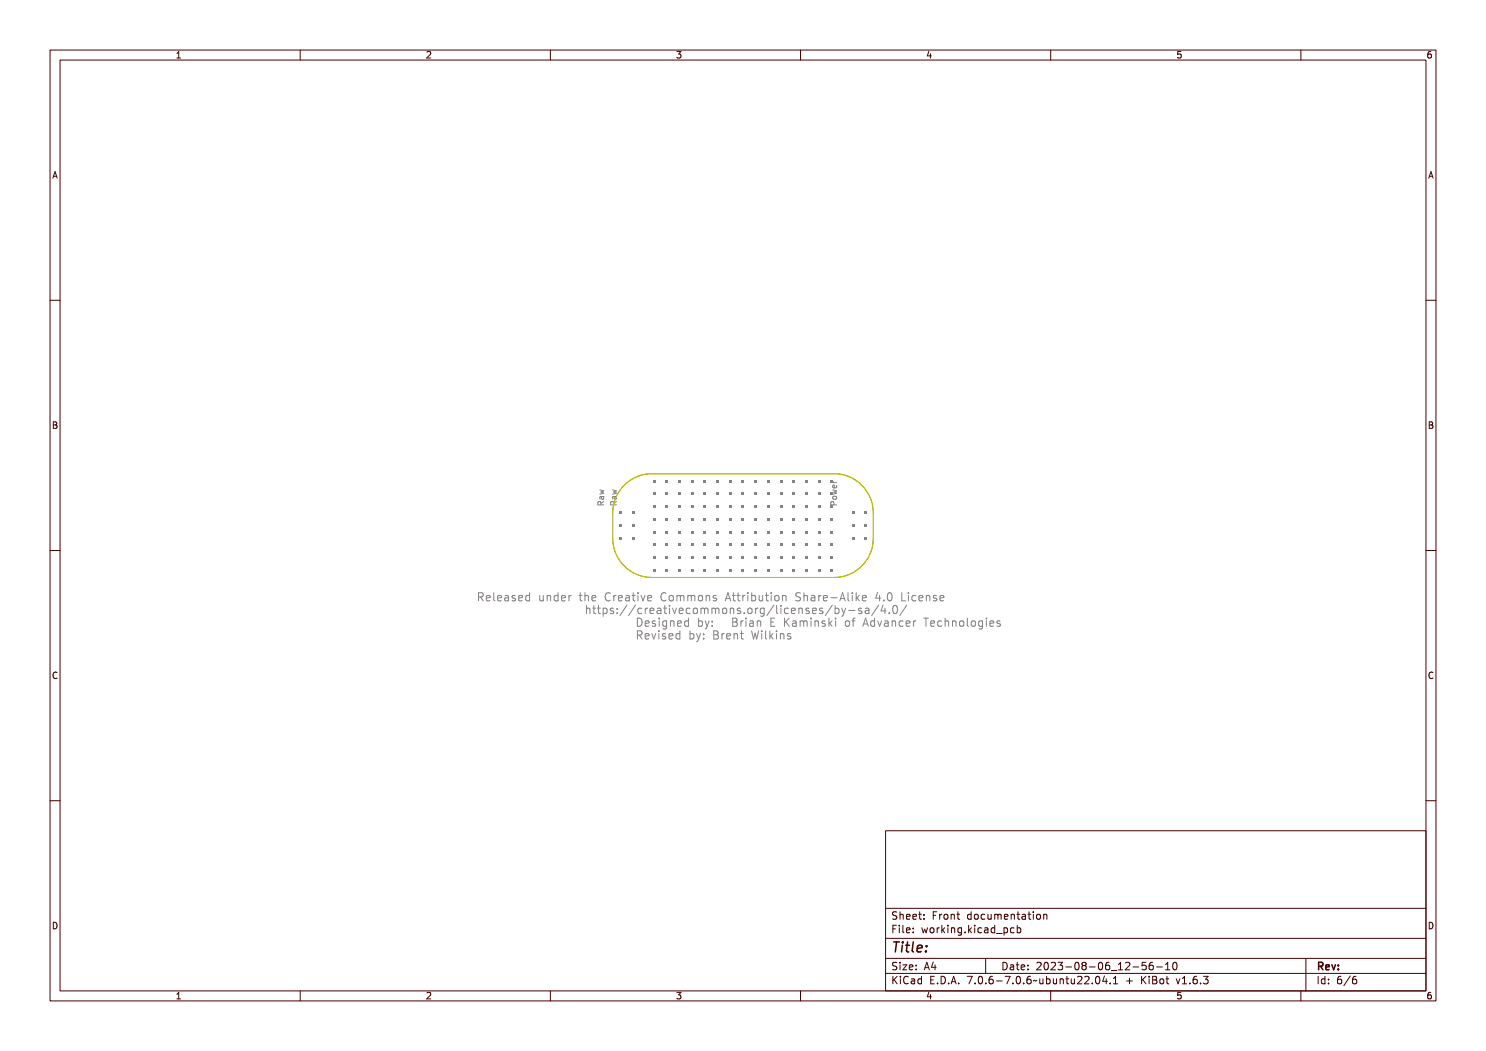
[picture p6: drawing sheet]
<svg xmlns="http://www.w3.org/2000/svg" width="297mm" height="210mm" viewBox="0 0 297 210" stroke-linecap="round" stroke-linejoin="round" font-family="sans-serif">
<defs><g id="words">
<text font-size="2.7" fill="#480000" x="178" y="190.3">Title:</text>
<g font-size="2.2" fill="#848484">
<text x="95.2" y="120.3">Released under the Creative Commons Attribution Share-Alike 4.0 License</text>
<text x="115.5" y="122.8">https://creativecommons.org/licenses/by-sa/4.0/</text>
<text x="126.9" y="125.4">Designed by:</text>
<text x="146" y="125.4">Brian E Kaminski of Advancer Technologies</text>
<text x="126.9" y="127.9">Revised by: Brent Wilkins</text>
</g>
<g font-size="2" fill="#480000">
<text x="178" y="183.7">Sheet: Front documentation</text>
<text x="178" y="186.5">File: working.kicad_pcb</text>
<text x="178" y="193.9">Size: A4</text>
<text x="178" y="196.6">KiCad E.D.A. 7.0.6-7.0.6~ubuntu22.04.1 + KiBot v1.6.3</text>
<text x="200" y="193.9">Date: 2023-08-06_12-56-10</text>
<text x="263" y="196.6">Id: 6/6</text>
<text x="263" y="193.9">Rev:</text>
</g>
<g font-size="1.7" fill="#480000">
<text x="35" y="11.7">1</text>
<text x="85" y="11.7">2</text>
<text x="135" y="11.7">3</text>
<text x="185" y="11.7">4</text>
<text x="235" y="11.7">5</text>
<text x="285" y="11.7">6</text>
<text x="10.5" y="35.7">A</text>
<text x="285.5" y="35.7">A</text>
<text x="10.5" y="85.6">B</text>
<text x="285.5" y="85.6">B</text>
<text x="10.5" y="135.7">C</text>
<text x="285.5" y="135.7">C</text>
<text x="10.5" y="185.6">D</text>
<text x="285.5" y="185.6">D</text>
<text x="35" y="199.7">1</text>
<text x="85" y="199.7">2</text>
<text x="135" y="199.7">3</text>
<text x="185" y="199.7">4</text>
<text x="235" y="199.7">5</text>
<text x="285" y="199.7">6</text>
</g>
</g></defs>
<g fill="none" stroke="#848484" stroke-width=".2">
<path d="M119.9 97.9l.8 .2-.6 .2 .6 .2-.8 .3M120 98.4l.8 .2v.1l-.5 .2 .5 .1v.2l-.8 .2v-.2l.6-.1-.4-.2v-.1l.4-.1-.6-.1zM120.1 99.5h.7l-.1 .1a.3 .3 0 0 1 .1 .4 .3 .3 0 0 1-.3 .2 .3 .3 0 0 1-.2-.4v-.2a.28 .28 0 0 0-.3 .2 .28 .28 0 0 0 .1 .3h-.1l-.1-.2zM120.2 99.2l.2 .6 .3-.2-.1-.4M120.7 99.2l-.8 .1v.4M122.4 97.9l.8 .2-.5 .2 .5 .2-.8 .3M122.5 98.4l.9 .2v.1l-.5 .2 .5 .1v.2l-.9 .2v-.2l.7-.1-.5-.2v-.1l.5-.1-.7-.1zM122.6 99.5h.8l-.2 .1a.3 .3 0 0 1 .2 .4 .3 .3 0 0 1-.4 .2 .3 .3 0 0 1-.2-.4v-.2a.28 .28 0 0 0-.2 .2 .28 .28 0 0 0 .1 .3h-.2v-.2zM122.7 99.2l.2 .6 .3-.2v-.4M123.2 99.2l-.7 .1v.4M166.4 96.1l.3 .3M166.4 97.9l.8 .2-.5 .2 .5 .2-.8 .3"/>
<path d="M166.4 96.4h.8M166.5 98.4l.9 .2v.1l-.5 .2 .5 .1v.2l-.9 .2v-.2l.7-.1-.4-.2v-.1l.4-.1-.7-.1zM166.5 96.6h.2a.28 .28 0 0 0 0 .3 .28 .28 0 0 0 .2 .2h.5v.1h-.9v-.1h.2l-.2-.2zM166.5 99.2h.6l.1 .5h-.7l-.1-.2zM166.6 97.7l.4-.1v.6a.33 .33 0 0 0 .3-.2 .33 .33 0 0 0-.1-.4 .43 .43 0 0 1 .1 .6 .43 .43 0 0 1-.7 .1 .43 .43 0 0 1 0-.6zM166.7 97.8l.2-.1v.5l-.3-.2zM166.7 99.7h.5a.29 .29 0 0 1-.3 .3 .29 .29 0 0 1-.2-.3zM167.2 97v.3l-.2 .2-.5-.1v-.4l.2-.1 .1 .6M95.3 118.7a.8 .8 0 0 1 1 .2v.4l-.3 .2 .5 .8h-.3l-.2-.6-.3-.1h-.2v.7h-.2zM95.5 118.9h.3a.28 .28 0 0 1 .3 .2 .28 .28 0 0 1-.3 .3h-.3zM96.8 119.2a.53 .53 0 0 1 .6-.1 .53 .53 0 0 1 .3 .6h-.9a.46 .46 0 0 0 .3 .4 .46 .46 0 0 0 .5-.1v.2a.66 .66 0 0 1-.9-.1 .66 .66 0 0 1 .1-.9zM96.9 119.3l.4-.1 .2 .4h-.7z"/>
<path d="M98 118.6h.5v1.4l.4 .1v.2l-.5-.1-.1-1.4h-.3zM99.4 119.2a.53 .53 0 0 1 .6-.1 .53 .53 0 0 1 .3 .6h-.9a.46 .46 0 0 0 .3 .4 .46 .46 0 0 0 .5-.1v.2a.66 .66 0 0 1-.8-.1 .66 .66 0 0 1 0-.9zM99.5 119.3l.4-.1 .2 .4h-.7zM100.6 119.1h.2a.49 .49 0 0 1 .7 .5v.7h-.2v-.2a.42 .42 0 0 1-.5 .2 .42 .42 0 0 1-.2-.5 .42 .42 0 0 1 .5-.3h.2a.38 .38 0 0 0-.2-.3 .38 .38 0 0 0-.5 .1zM100.8 119.7h.5a.34 .34 0 0 1-.1 .4 .34 .34 0 0 1-.4-.1zM102.1 119.1h.5h.2l-.1 .2a.27 .27 0 0 0-.4-.1 .27 .27 0 0 0-.1 .3 .41 .41 0 0 1 .6 .3 .41 .41 0 0 1-.5 .5l-.4-.1v-.2a.33 .33 0 0 0 .4 .2 .33 .33 0 0 0 .3-.4 .46 .46 0 0 1-.5-.2 .46 .46 0 0 1 0-.5zM103.3 119.2a.53 .53 0 0 1 .7-.1 .53 .53 0 0 1 .2 .6h-.8a.46 .46 0 0 0 .3 .4 .46 .46 0 0 0 .5-.1v.2a.66 .66 0 0 1-.9-.1 .66 .66 0 0 1 0-.9zM103.5 119.3l.3-.1 .2 .4h-.6zM104.6 119.2l.3-.1 .4 .1v-.6h.2v1.7h-.2v-.2a.5 .5 0 0 1-.7 .1 .5 .5 0 0 1-.1-.7zM104.8 119.3v-.1a.43 .43 0 0 1 .5 .5 .43 .43 0 0 1-.5 .4l-.1-.2zM107.2 119.1h.2v.9l.2 .1 .3-.2v-.8h.2v1.2h-.2v-.2a.38 .38 0 0 1-.5 .2 .38 .38 0 0 1-.2-.5zM108.5 119.1h.2v.2a.39 .39 0 0 1 .5-.2 .39 .39 0 0 1 .2 .4v.8h-.2v-1h-.4l-.1 1h-.2z"/>
<path d="M109.9 119.2l.3-.1 .3 .1v-.6h.2v1.7h-.2v-.2a.5 .5 0 0 1-.7 .1 .5 .5 0 0 1-.1-.7zM110 119.3l.1-.1a.43 .43 0 0 1 .4 .5 .43 .43 0 0 1-.4 .4l-.1-.2zM111.2 119.2a.53 .53 0 0 1 .6-.1 .53 .53 0 0 1 .3 .6h-.9a.46 .46 0 0 0 .3 .4 .46 .46 0 0 0 .6-.1v.2a.66 .66 0 0 1-.9-.1 .66 .66 0 0 1 0-.9zM111.4 119.3l.3-.1 .2 .4h-.6zM112.6 119.1h.2v.2a.33 .33 0 0 1 .3-.3 .33 .33 0 0 1 .4 .3 .39 .39 0 0 0-.5 0 .39 .39 0 0 0-.2 .4v.6h-.2zM115.3 118.7h.2v.4h.5v.1h-.5v.8l.5 .1v.2h-.3a.33 .33 0 0 1-.4-.4v-.7h-.3v-.1h.3zM116.4 118.6h.2v.7a.39 .39 0 0 1 .4-.2 .39 .39 0 0 1 .3 .4v.8h-.2l-.1-1h-.4v1h-.2zM117.8 119.2a.53 .53 0 0 1 .6-.1 .53 .53 0 0 1 .3 .6h-.9a.46 .46 0 0 0 .3 .4 .46 .46 0 0 0 .5-.1v.2a.66 .66 0 0 1-.9-.1 .66 .66 0 0 1 .1-.9zM117.9 119.3l.4-.1 .2 .4h-.7zM119.8 100.5l.3-.1 .2 .2 .5-.3v.2l-.5 .3v.2h.5v.1h-1.1zM119.9 100.6h.3v.4h-.4zM120.1 100.9v-.6h-.5l-.1 .6h1.2"/>
<path d="M120.4 118.9a.44 .44 0 0 1 .5-.3 .44 .44 0 0 1 .3 .4 .47 .47 0 0 0-.6-.1 .47 .47 0 0 0-.1 .6 .47 .47 0 0 0 .1 .6 .47 .47 0 0 0 .6-.1 .47 .47 0 0 1-.5 .3 .47 .47 0 0 1-.4-.4v-.7zM120.7 100.2l-.6 .4M121.8 119.1h.2v.2a.33 .33 0 0 1 .3-.3 .33 .33 0 0 1 .3 .3 .39 .39 0 0 0-.4 0 .39 .39 0 0 0-.2 .4v.6h-.2zM122.3 100.5l.3-.1 .2 .2 .6-.3v.2l-.5 .3v.2h.5v.1h-1.2zM122.4 100.6h.3v.4h-.4zM122.7 100.9l-.1-.6h-.5l-.1 .6h1.2M123 119.2a.53 .53 0 0 1 .7-.1 .53 .53 0 0 1 .2 .6h-.8a.46 .46 0 0 0 .3 .4 .46 .46 0 0 0 .5-.1v.2a.66 .66 0 0 1-.9-.1 .66 .66 0 0 1 0-.9zM123.2 119.3l.3-.1 .2 .4h-.6zM123.2 100.2l-.5 .4M124.3 119.1h.2a.49 .49 0 0 1 .7 .5v.7h-.2v-.2a.42 .42 0 0 1-.6 .2 .42 .42 0 0 1-.2-.5 .42 .42 0 0 1 .5-.3h.3a.38 .38 0 0 0-.3-.3 .38 .38 0 0 0-.4 .1zM124.5 119.7h.5a.34 .34 0 0 1-.2 .4 .34 .34 0 0 1-.4-.1zM125.8 118.7h.2v.4h.5v.1h-.5l.1 .9h.4v.2h-.3a.33 .33 0 0 1-.4-.4v-.7h-.3v-.1h.3z"/>
<path d="M126.9 119.1h.5v1h.4v.2h-1v-.2h.4v-.9h-.3zM127.2 118.6h.2v.3h-.2zM128.1 119.1h.2l.3 1 .4-1h.2l-.4 1.2h-.3zM129.6 119.2a.53 .53 0 0 1 .6-.1 .53 .53 0 0 1 .3 .6h-.9a.46 .46 0 0 0 .3 .4 .46 .46 0 0 0 .5-.1v.2a.66 .66 0 0 1-.9-.1 .66 .66 0 0 1 .1-.9zM129.7 119.3l.4-.1 .2 .4h-.7zM132.2 118.9a.44 .44 0 0 1 .5-.3 .44 .44 0 0 1 .4 .4 .47 .47 0 0 0-.6-.1 .47 .47 0 0 0-.2 .6 .47 .47 0 0 0 .2 .6 .47 .47 0 0 0 .6-.1 .47 .47 0 0 1-.5 .3 .47 .47 0 0 1-.5-.4v-.7zM133.5 119.2a.57 .57 0 0 1 .9 .5 .57 .57 0 0 1-.9 .4l-.1-.4zM133.7 119.3v-.1a.43 .43 0 0 1 .5 .5 .43 .43 0 0 1-.5 .4l-.1-.2zM134.7 119.1l.1 .1 .3-.1 .2 .1 .3-.1 .1 1.2h-.1v-.9l-.2-.2-.1 .2v.9h-.2v-.9l-.1-.2-.2 .2v.9h-.1zM136 119.1l.1 .1 .3-.1 .2 .1 .3-.1 .2 1.2h-.2v-.9l-.2-.2-.1 .2v.9h-.2v-.9l-.1-.2-.2 .2v.9h-.1zM137.4 119.2a.57 .57 0 0 1 .9 .5 .57 .57 0 0 1-.9 .4l-.1-.4zM137.6 119.3l.1-.1a.43 .43 0 0 1 .4 .5 .43 .43 0 0 1-.4 .4l-.2-.2z"/>
<path d="M138.7 119.1h.2v.2a.39 .39 0 0 1 .5-.2 .39 .39 0 0 1 .2 .4v.8h-.2l-.1-1h-.4v1h-.2zM140.1 119.1h.6h.1l-.1 .2a.27 .27 0 0 0-.3-.1 .27 .27 0 0 0-.1 .3 .41 .41 0 0 1 .5 .3 .41 .41 0 0 1-.4 .5l-.4-.1v-.2a.33 .33 0 0 0 .4 .2 .33 .33 0 0 0 .2-.4 .46 .46 0 0 1-.4-.2 .46 .46 0 0 1-.1-.5zM142.9 118.7h.3l.5 1.6h-.2l-.2-.4h-.5l-.1 .4h-.3zM143.1 118.9l.2 .8h-.5zM144.2 118.7h.2v.4h.4v.1h-.4v.9h.4v.2h-.2a.33 .33 0 0 1-.4-.4v-.7h-.3v-.1h.3zM145.5 118.7h.2v.4h.4v.1h-.4v.8l.4 .1v.2h-.2a.33 .33 0 0 1-.4-.4v-.7h-.3v-.1h.3zM146.7 119.1h.2v.2a.33 .33 0 0 1 .4-.3 .33 .33 0 0 1 .3 .3 .39 .39 0 0 0-.5 0 .39 .39 0 0 0-.2 .4v.6h-.2zM147.9 119.1h.5v1h.4v.2h-1v-.2h.4v-.9h-.3zM148.2 118.6h.2v.3h-.2zM149.2 118.6h.2v.6a.58 .58 0 0 1 .8 .4 .58 .58 0 0 1-.6 .7l-.2-.2v.2h-.2zM149.4 119.3l.1-.1a.43 .43 0 0 1 .5 .5 .43 .43 0 0 1-.5 .4l-.1-.2zM150.5 119.1h.2v.9l.2 .1 .3-.2v-.8h.2v1.2h-.2v-.2a.38 .38 0 0 1-.5 .2 .38 .38 0 0 1-.2-.5z"/>
<path d="M152.1 118.7h.2v.4h.4v.1h-.4v.8l.4 .1v.2h-.2a.33 .33 0 0 1-.4-.4v-.7h-.4v-.1h.4zM153.2 119.1h.5v1h.4v.2h-1v-.2h.4v-.9h-.3zM153.5 118.6h.2v.3h-.2zM154.5 119.2a.57 .57 0 0 1 .9 .5 .57 .57 0 0 1-.9 .4l-.1-.4zM154.7 119.3v-.1a.43 .43 0 0 1 .5 .5 .43 .43 0 0 1-.5 .4l-.1-.2zM155.7 119.1h.2v.2a.39 .39 0 0 1 .5-.2 .39 .39 0 0 1 .3 .4v.8h-.2l-.1-1h-.4l-.1 1h-.2zM158.5 118.8l.5-.1h.2v.3a.34 .34 0 0 0-.4-.2 .34 .34 0 0 0-.1 .5 .54 .54 0 0 1 .6 .7 .54 .54 0 0 1-.9 .3l-.1-.3a.37 .37 0 0 0 .6 .2 .37 .37 0 0 0 .1-.6 .51 .51 0 0 1-.6-.2 .51 .51 0 0 1 .1-.6zM159.7 118.6h.2v.7a.39 .39 0 0 1 .5-.2 .39 .39 0 0 1 .2 .4v.8h-.2l-.1-1h-.4v1h-.2zM161 119.1h.2a.49 .49 0 0 1 .7 .5v.7h-.2v-.2a.42 .42 0 0 1-.5 .2 .42 .42 0 0 1-.3-.5 .42 .42 0 0 1 .6-.3h.2a.38 .38 0 0 0-.3-.3 .38 .38 0 0 0-.4 .1zM161.2 119.7h.5a.34 .34 0 0 1-.1 .4 .34 .34 0 0 1-.5-.1zM162.5 119.1h.2v.2a.33 .33 0 0 1 .3-.3 .33 .33 0 0 1 .3 .3 .39 .39 0 0 0-.4 0 .39 .39 0 0 0-.2 .4v.6h-.2zM163.7 119.2a.53 .53 0 0 1 .6-.1 .53 .53 0 0 1 .3 .6h-.9a.46 .46 0 0 0 .3 .4 .46 .46 0 0 0 .6-.1v.2a.66 .66 0 0 1-.9-.1 .66 .66 0 0 1 0-.9z"/>
<path d="M163.9 119.3l.3-.1 .2 .4h-.6zM165.1 119.6h.6v.2h-.6zM166.3 100.5l.4-.1 .2 .5h.5v.2h-1.2zM166.4 100.6h.3l.1 .3h-.4zM166.6 118.7h.2l.5 1.6h-.2l-.1-.4h-.6l-.1 .4h-.2zM166.7 100.9l-.1-.6h-.4l-.2 .6h1.2M166.7 118.9l.2 .8h-.4zM167.5 118.6h.5v1.4l.4 .1v.2l-.5-.1-.1-1.4h-.3zM168.9 119.1h.5v1h.4v.2h-1v-.2h.4v-.9h-.3zM169.2 118.6h.2v.3h-.2zM170.2 118.6h.2v1l.5-.5h.3l-.5 .4 .6 .8h-.3l-.4-.6-.2 .1v.5h-.2zM171.6 119.2a.53 .53 0 0 1 .6-.1 .53 .53 0 0 1 .3 .6h-.9a.46 .46 0 0 0 .3 .4 .46 .46 0 0 0 .5-.1v.2a.66 .66 0 0 1-.9-.1 .66 .66 0 0 1 .1-.9z"/>
<path d="M171.7 119.3l.4-.1 .2 .4h-.7zM174.7 118.7h.2v1h.2v.2h-.2v.4h-.2v-.4h-.7zM174.7 118.9v.8h-.5zM175.7 120h.3v.3h-.3zM176.9 118.7a.57 .57 0 0 1 .7 .1 .57 .57 0 0 1 .1 .7 .57 .57 0 0 1-.5 .8 .57 .57 0 0 1-.5-.8zM177.1 118.9a.63 .63 0 0 1 .4 .9l-.2 .3a.62 .62 0 0 1-.4-1zM179.4 118.7h.2v1.4h.8v.2h-1zM180.7 119.1h.6v1h.3v.2h-.9v-.2h.4v-.9h-.4zM181.1 118.6h.2v.3h-.2zM182.1 119.2a.42 .42 0 0 1 .5-.2 .42 .42 0 0 1 .3 .3 .43 .43 0 0 0-.6 .1 .43 .43 0 0 0 0 .6 .43 .43 0 0 0 .6 0 .44 .44 0 0 1-.4 .3 .44 .44 0 0 1-.4-.3l-.1-.5zM183.4 119.2a.53 .53 0 0 1 .6-.1 .53 .53 0 0 1 .3 .6h-.9a.46 .46 0 0 0 .3 .4 .46 .46 0 0 0 .5-.1v.2a.66 .66 0 0 1-.8-.1 .66 .66 0 0 1 0-.9zM183.6 119.3l.3-.1 .2 .4h-.7z"/>
<path d="M184.6 119.1h.2v.2a.39 .39 0 0 1 .5-.2 .39 .39 0 0 1 .2 .4v.8h-.2v-1h-.4l-.1 1h-.2zM186.1 119.1h.5h.2l-.1 .2a.27 .27 0 0 0-.4-.1 .27 .27 0 0 0-.1 .3 .41 .41 0 0 1 .6 .3 .41 .41 0 0 1-.5 .5l-.4-.1v-.2a.33 .33 0 0 0 .4 .2 .33 .33 0 0 0 .3-.4 .46 .46 0 0 1-.5-.2 .46 .46 0 0 1 0-.5zM187.3 119.2a.53 .53 0 0 1 .7-.1 .53 .53 0 0 1 .2 .6h-.8a.46 .46 0 0 0 .3 .4 .46 .46 0 0 0 .5-.1v.2a.66 .66 0 0 1-.9-.1 .66 .66 0 0 1 0-.9zM187.5 119.3l.3-.1 .2 .4h-.6zM115.7 121.2h.2v.6a.39 .39 0 0 1 .5-.2 .39 .39 0 0 1 .2 .5v.7h-.2l-.1-1-.3 .1-.1 .9h-.2zM117.3 121.3h.1v.3h.5v.2h-.5l.1 .8 .4 .1v.1h-.2a.33 .33 0 0 1-.4-.4v-.6h-.4v-.2h.4zM118.6 121.3h.2v.3h.4v.2h-.4v.8l.4 .1v.1h-.2a.33 .33 0 0 1-.4-.4v-.6h-.4v-.2h.4zM119.6 121.6h.2v.2a.5 .5 0 0 1 .7-.1 .5 .5 0 0 1 .1 .7 .42 .42 0 0 1-.3 .4 .42 .42 0 0 1-.5-.1v.6h-.2zM120 121.8a.43 .43 0 0 1 .4 .4 .43 .43 0 0 1-.4 .4l-.2-.4zM121.1 121.7l.5-.1 .2 .1-.1 .1a.27 .27 0 0 0-.4-.1 .27 .27 0 0 0-.1 .4 .41 .41 0 0 1 .6 .3 .41 .41 0 0 1-.4 .4h-.4v-.2a.33 .33 0 0 0 .3 .1 .33 .33 0 0 0 .3-.3 .46 .46 0 0 1-.5-.2 .46 .46 0 0 1 0-.5zM122.6 121.7h.2v.3h-.2zM122.6 122.5h.2v.3h-.2z"/>
<path d="M124.3 121.2h.2l-.8 1.8h-.2zM125.6 121.2h.2l-.8 1.8h-.2zM126.3 121.8a.42 .42 0 0 1 .5-.2 .42 .42 0 0 1 .3 .3 .43 .43 0 0 0-.6 0 .43 .43 0 0 0 0 .6 .43 .43 0 0 0 .6 .1 .44 .44 0 0 1-.4 .3 .44 .44 0 0 1-.4-.3l-.1-.6zM127.1 123.8a.82 .82 0 0 1 1 .8 .82 .82 0 0 1-1 .8zM127.1 126.3a.8 .8 0 0 1 .9 .3v.3l-.3 .2 .5 .8h-.2l-.3-.5-.2-.2h-.2v.7h-.2zM127.3 123.9a.62 .62 0 0 1 .6 .7 .62 .62 0 0 1-.6 .6zM127.3 126.5h.2a.29 .29 0 0 1 .3 .3 .29 .29 0 0 1-.3 .2h-.2zM127.7 121.6h.2v.3a.33 .33 0 0 1 .3-.3 .33 .33 0 0 1 .3 .3 .39 .39 0 0 0-.4-.1 .39 .39 0 0 0-.2 .4v.6h-.2zM128.5 126.8a.53 .53 0 0 1 .7-.1 .53 .53 0 0 1 .2 .6h-.8a.46 .46 0 0 0 .3 .5 .46 .46 0 0 0 .5-.2v.2a.66 .66 0 0 1-.9-.1 .66 .66 0 0 1 0-.9zM128.5 124.3a.53 .53 0 0 1 .7-.1 .53 .53 0 0 1 .2 .6h-.8a.46 .46 0 0 0 .3 .4 .46 .46 0 0 0 .5-.1v.2a.66 .66 0 0 1-.9-.1 .66 .66 0 0 1 0-.9zM128.7 126.9h.3l.2 .3h-.6zM128.7 124.4l.3-.1 .2 .4h-.6z"/>
<path d="M128.9 121.8a.53 .53 0 0 1 .6-.2 .53 .53 0 0 1 .3 .7h-.9a.46 .46 0 0 0 .3 .4 .46 .46 0 0 0 .5-.1v.2a.66 .66 0 0 1-.8-.2 .66 .66 0 0 1 0-.8zM129.1 121.9l.3-.1 .2 .3h-.7zM129.6 126.7h.2l.4 1 .3-1h.2l-.4 1.2h-.2zM129.9 124.2h.5h.2l-.1 .2a.27 .27 0 0 0-.3-.1 .27 .27 0 0 0-.2 .3 .41 .41 0 0 1 .6 .3 .41 .41 0 0 1-.4 .5l-.4-.1v-.2a.33 .33 0 0 0 .3 .1 .33 .33 0 0 0 .3-.3 .46 .46 0 0 1-.5-.2 .46 .46 0 0 1 0-.5zM130.2 121.7l.2-.1a.49 .49 0 0 1 .6 .5v.7h-.1v-.2a.42 .42 0 0 1-.6 .2 .42 .42 0 0 1-.2-.5 .42 .42 0 0 1 .5-.2h.3a.38 .38 0 0 0-.3-.4 .38 .38 0 0 0-.4 .2zM130.3 122.3l.6-.1a.34 .34 0 0 1-.2 .4 .34 .34 0 0 1-.4 0zM131.1 126.7h.5v1h.4v.2h-1v-.2h.4v-.8h-.3zM131.1 124.2h.5v1h.4v.2h-1v-.2h.4v-.9h-.3zM131.4 126.2h.2v.3h-.2zM131.4 123.7h.2v.2h-.2zM131.7 121.3h.2v.3h.4v.2h-.4v.8l.4 .1v.1h-.2a.33 .33 0 0 1-.4-.4v-.6h-.3v-.2h.3zM132.4 124.3l.4-.2 .3 .2v-.1h.2v1.1a.54 .54 0 0 1-.3 .5 .54 .54 0 0 1-.6 0v-.2a.4 .4 0 0 0 .5 0 .4 .4 0 0 0 .2-.4 .49 .49 0 0 1-.7 0 .49 .49 0 0 1-.1-.6z"/>
<path d="M132.5 126.8l.5-.1h.2l-.1 .2a.27 .27 0 0 0-.3-.1 .27 .27 0 0 0-.2 .3 .41 .41 0 0 1 .6 .3 .41 .41 0 0 1-.4 .5h-.4v-.3a.33 .33 0 0 0 .4 .2 .33 .33 0 0 0 .2-.4 .46 .46 0 0 1-.5-.1 .46 .46 0 0 1 0-.5zM132.6 124.4l.1-.1a.42 .42 0 0 1 .4 .4 .42 .42 0 0 1-.4 .5l-.2-.3zM132.8 121.6h.5v1.1h.4v.1h-1v-.1h.4v-.9h-.3zM133.1 121.2h.2v.2h-.2zM133.7 124.2h.2v.1a.39 .39 0 0 1 .5-.1 .39 .39 0 0 1 .2 .4v.8h-.2l-.1-1h-.4v1h-.2zM133.8 126.8a.53 .53 0 0 1 .6-.1 .53 .53 0 0 1 .3 .6h-.9a.46 .46 0 0 0 .3 .5 .46 .46 0 0 0 .5-.2v.2a.66 .66 0 0 1-.9-.1 .66 .66 0 0 1 .1-.9zM133.9 126.9h.4l.2 .3h-.7zM134 121.6h.2l.3 1 .4-1h.2l-.5 1.2h-.2zM135 126.8l.4-.1 .3 .2v-.7h.2v1.7h-.2v-.2a.5 .5 0 0 1-.7 .1 .5 .5 0 0 1-.1-.7zM135.1 124.3a.53 .53 0 0 1 .6-.1 .53 .53 0 0 1 .3 .6h-.9a.46 .46 0 0 0 .3 .4 .46 .46 0 0 0 .5-.1v.2a.66 .66 0 0 1-.9-.1 .66 .66 0 0 1 .1-.9zM135.2 127l.1-.1a.43 .43 0 0 1 .4 .4 .43 .43 0 0 1-.4 .4l-.2-.2zM135.2 124.4l.4-.1 .2 .4h-.7z"/>
<path d="M135.5 121.8a.53 .53 0 0 1 .6-.2 .53 .53 0 0 1 .3 .7h-.9a.46 .46 0 0 0 .3 .4 .46 .46 0 0 0 .5-.1v.2a.66 .66 0 0 1-.9-.2 .66 .66 0 0 1 .1-.8zM135.6 121.9l.4-.1 .2 .3h-.7zM136.4 124.3l.3-.2 .3 .2v-.6h.2v1.7h-.2v-.2a.5 .5 0 0 1-.7 .1 .5 .5 0 0 1-.1-.7zM136.5 124.4l.1-.1a.43 .43 0 0 1 .4 .5 .43 .43 0 0 1-.4 .4l-.1-.2zM136.8 121.8a.42 .42 0 0 1 .5-.2 .42 .42 0 0 1 .3 .3 .43 .43 0 0 0-.6 0 .43 .43 0 0 0 0 .6 .43 .43 0 0 0 .6 .1 .44 .44 0 0 1-.4 .3 .44 .44 0 0 1-.4-.3l-.1-.6zM137.6 126.2h.2v.7a.58 .58 0 0 1 .9 .3 .58 .58 0 0 1-.7 .7l-.2-.2v.2h-.2zM137.9 127l.1-.1a.43 .43 0 0 1 .4 .4 .43 .43 0 0 1-.4 .4l-.2-.2zM138.1 121.8a.57 .57 0 0 1 .9 .4 .57 .57 0 0 1-.9 .5l-.2-.5zM138.2 121.9l.1-.1a.43 .43 0 0 1 .5 .4 .43 .43 0 0 1-.5 .4l-.1-.2zM138.8 126.7h.2l.4 .9 .3-.9h.3l-.4 .8a.74 .74 0 0 1-.7 .8l.4-.4zM138.9 123.7h.2v.6a.58 .58 0 0 1 .9 .4 .58 .58 0 0 1-.7 .7l-.2-.2v.2h-.2zM139.2 124.4l.1-.1a.43 .43 0 0 1 .4 .5 .43 .43 0 0 1-.4 .4l-.2-.2z"/>
<path d="M139.2 121.6l.2 .1 .3-.1 .1 .1 .4-.1 .1 1.2h-.2v-.9l-.1-.1-.1 .1v.9h-.2v-.9l-.2-.1-.1 .1v.9h-.2zM140.1 124.2h.3l.3 .9 .4-.9h.2l-.4 .8a.74 .74 0 0 1-.7 .8l.4-.5zM140.5 121.6l.2 .1 .3-.1 .1 .1 .4-.1 .1 1.2h-.2v-.9l-.1-.1-.1 .1v.9h-.2v-.9l-.1-.1-.2 .1v.9h-.2zM140.6 126.8h.2v.3h-.2zM140.6 127.6h.2v.3h-.2zM141.9 124.2h.2v.3h-.2zM141.9 125h.2v.4h-.2zM142 121.8a.57 .57 0 0 1 .9 .4 .57 .57 0 0 1-.9 .5l-.1-.5zM142.2 121.9l.1-.1a.43 .43 0 0 1 .4 .4 .43 .43 0 0 1-.4 .4l-.2-.2zM142.8 126.3h.5a.39 .39 0 0 1 .5 .3 .39 .39 0 0 1-.3 .4 .44 .44 0 0 1 .4 .6 .44 .44 0 0 1-.6 .3h-.5zM143.1 127.1h.2a.3 .3 0 0 1 .4 .3 .3 .3 0 0 1-.4 .3h-.2zM143.1 126.5h.2a.24 .24 0 0 1 .3 .2 .24 .24 0 0 1-.3 .3h-.2z"/>
<path d="M143.3 121.6h.1v.2a.39 .39 0 0 1 .5-.2 .39 .39 0 0 1 .3 .5v.7h-.2l-.1-.9-.2-.1-.2 .2-.1 .8h-.1zM144.4 126.7h.2v.2a.33 .33 0 0 1 .3-.2 .33 .33 0 0 1 .3 .2 .39 .39 0 0 0-.4 0 .39 .39 0 0 0-.2 .4v.6h-.2zM144.7 121.7l.5-.1 .2 .1-.1 .1a.27 .27 0 0 0-.3-.1 .27 .27 0 0 0-.2 .4 .41 .41 0 0 1 .6 .3 .41 .41 0 0 1-.4 .4h-.4v-.2a.33 .33 0 0 0 .4 .1 .33 .33 0 0 0 .2-.3 .46 .46 0 0 1-.5-.2 .46 .46 0 0 1 0-.5zM145.6 126.8a.53 .53 0 0 1 .6-.1 .53 .53 0 0 1 .3 .6h-.9a.46 .46 0 0 0 .3 .5 .46 .46 0 0 0 .5-.2v.2a.66 .66 0 0 1-.9-.1 .66 .66 0 0 1 .1-.9zM145.7 126.9h.4l.2 .3h-.7zM146.1 123.8h.5a.39 .39 0 0 1 .5 .2 .39 .39 0 0 1-.3 .5 .44 .44 0 0 1 .4 .5 .44 .44 0 0 1-.6 .4h-.5zM146.2 122.5h.3v.3h-.3zM146.4 124.6h.2a.3 .3 0 0 1 .4 .3 .3 .3 0 0 1-.4 .3h-.2zM146.4 123.9h.2a.24 .24 0 0 1 .3 .3 .24 .24 0 0 1-.3 .2h-.2zM146.8 126.7h.2v.2a.39 .39 0 0 1 .5-.2 .39 .39 0 0 1 .2 .5v.7h-.2v-1h-.4l-.1 1h-.2zM147.3 121.8a.57 .57 0 0 1 .9 .4 .57 .57 0 0 1-.9 .5l-.2-.5zM147.4 121.9l.1-.1a.43 .43 0 0 1 .4 .4 .43 .43 0 0 1-.4 .4l-.1-.2z"/>
<path d="M147.7 124.2h.2v.2a.33 .33 0 0 1 .3-.3 .33 .33 0 0 1 .3 .3 .39 .39 0 0 0-.4 0 .39 .39 0 0 0-.2 .4v.6h-.2zM148.4 126.4h.2v.3h.4v.2h-.4v.8h.4v.2h-.2a.33 .33 0 0 1-.4-.4v-.6h-.4v-.2h.4zM148.7 121.6h.2v.3a.33 .33 0 0 1 .3-.3 .33 .33 0 0 1 .3 .3 .39 .39 0 0 0-.4-.1 .39 .39 0 0 0-.2 .4v.6h-.2zM148.9 124.2h.5v1h.3v.2h-.9v-.2h.4v-.9h-.3zM149.2 123.7h.2v.2h-.2zM149.9 121.8l.3-.2 .3 .2v-.2h.2v1.1a.54 .54 0 0 1-.3 .5 .54 .54 0 0 1-.5 0v-.2a.4 .4 0 0 0 .4 .1 .4 .4 0 0 0 .2-.5 .49 .49 0 0 1-.7 .1 .49 .49 0 0 1 0-.7zM150 121.9l.1-.1a.42 .42 0 0 1 .4 .4 .42 .42 0 0 1-.4 .4l-.1-.2zM150.1 124.2h.2a.49 .49 0 0 1 .7 .5v.7h-.2v-.2a.42 .42 0 0 1-.5 .2 .42 .42 0 0 1-.2-.5 .42 .42 0 0 1 .5-.3h.2a.38 .38 0 0 0-.3-.3 .38 .38 0 0 0-.4 .1zM150.3 124.8h.5a.34 .34 0 0 1-.1 .4 .34 .34 0 0 1-.4-.1zM150.5 126.3h.2l.2 1.3 .2-.9h.2l.2 .9 .1-1.3h.2l-.2 1.6h-.2l-.2-1-.2 1h-.2zM151.4 124.2h.2v.1a.39 .39 0 0 1 .5-.1 .39 .39 0 0 1 .2 .4v.8h-.2v-.9l-.2-.2-.3 .2v.9h-.2zM151.9 121.2h.2l-.9 1.8h-.2z"/>
<path d="M152.1 126.7h.5v1h.4v.2h-1v-.2h.4v-.8h-.3zM152.4 121.1h.5v1.4l.4 .1v.2l-.5-.1-.1-1.4h-.3zM152.4 126.2h.2v.3h-.2zM153.3 126.2h.5l.1 1.4 .4 .1v.2l-.6-.1-.1-1.4h-.3zM153.8 121.6h.5v1.1h.4v.1h-1v-.1h.4v-.9h-.3zM154 123.8h1v.1h-.7v.5h.7v.2h-.7v.6h.7v.2h-1zM154.1 121.2h.2v.2h-.2zM154.7 126.2h.2v1l.5-.5h.3l-.5 .5 .6 .7h-.3l-.4-.6-.2 .1v.5h-.2zM155.2 121.8a.42 .42 0 0 1 .4-.2 .42 .42 0 0 1 .4 .3 .43 .43 0 0 0-.6 0 .43 .43 0 0 0 0 .6 .43 .43 0 0 0 .6 .1 .44 .44 0 0 1-.4 .3 .44 .44 0 0 1-.5-.3v-.6zM156.1 126.7h.5v1h.3v.2h-.9v-.2h.4v-.8h-.3zM156.4 126.2h.2v.3h-.2zM156.4 121.8a.53 .53 0 0 1 .7-.2 .53 .53 0 0 1 .3 .7h-.9a.46 .46 0 0 0 .3 .4 .46 .46 0 0 0 .5-.1v.2a.66 .66 0 0 1-.9-.2 .66 .66 0 0 1 0-.8z"/>
<path d="M156.6 123.8h.2v.7l.7-.7h.3l-.7 .6 .7 1h-.3l-.5-.8-.2 .1v.7h-.2zM156.6 121.9l.4-.1 .2 .3h-.7zM157.3 126.7h.2v.2a.39 .39 0 0 1 .5-.2 .39 .39 0 0 1 .2 .5v.7h-.2v-.9l-.2-.2-.3 .3v.8h-.2zM157.7 121.6h.2v.2a.39 .39 0 0 1 .5-.2 .39 .39 0 0 1 .2 .5v.7h-.2v-.9l-.2-.1-.3 .2v.8h-.2zM158 124.2h.2a.49 .49 0 0 1 .7 .5v.7h-.2v-.2a.42 .42 0 0 1-.5 .2 .42 .42 0 0 1-.3-.5 .42 .42 0 0 1 .5-.3h.3a.38 .38 0 0 0-.3-.3 .38 .38 0 0 0-.4 .1zM158.2 124.8h.5a.34 .34 0 0 1-.1 .4 .34 .34 0 0 1-.5-.1zM158.8 126.8l.5-.1h.1v.2a.27 .27 0 0 0-.4-.1 .27 .27 0 0 0-.1 .3 .41 .41 0 0 1 .6 .3 .41 .41 0 0 1-.5 .5h-.4v-.3a.33 .33 0 0 0 .4 .2 .33 .33 0 0 0 .2-.4 .46 .46 0 0 1-.4-.1 .46 .46 0 0 1 0-.5zM159.1 121.7l.6-.1 .1 .1-.1 .1a.27 .27 0 0 0-.3-.1 .27 .27 0 0 0-.1 .4 .41 .41 0 0 1 .5 .3 .41 .41 0 0 1-.4 .4h-.4v-.2a.33 .33 0 0 0 .4 .1 .33 .33 0 0 0 .2-.3 .46 .46 0 0 1-.4-.2 .46 .46 0 0 1-.1-.5zM159.2 124.2l.2 .1 .3-.2 .1 .2 .4-.1 .1 1.2h-.2v-.9l-.1-.2-.2 .2v.9h-.1l-.1-.9-.1-.2-.1 .2v.9h-.2zM160.4 121.8a.53 .53 0 0 1 .6-.2 .53 .53 0 0 1 .3 .7h-.9a.46 .46 0 0 0 .3 .4 .46 .46 0 0 0 .5-.1v.2a.66 .66 0 0 1-.8-.2 .66 .66 0 0 1 0-.8zM160.6 121.9l.3-.1 .2 .3h-.7zM160.7 124.2h.5v1h.4v.2h-1v-.2h.4v-.9h-.3z"/>
<path d="M161 123.7h.2v.2h-.2zM161.8 121.7l.5-.1 .2 .1-.1 .1a.27 .27 0 0 0-.4-.1 .27 .27 0 0 0-.1 .4 .41 .41 0 0 1 .6 .3 .41 .41 0 0 1-.5 .4h-.4v-.2a.33 .33 0 0 0 .4 .1 .33 .33 0 0 0 .3-.3 .46 .46 0 0 1-.5-.2 .46 .46 0 0 1 0-.5zM161.9 124.2h.2v.1a.39 .39 0 0 1 .5-.1 .39 .39 0 0 1 .2 .4v.8h-.2v-.9l-.2-.2-.3 .2v.9h-.2zM163.4 124.2h.5h.2l-.1 .2a.27 .27 0 0 0-.4-.1 .27 .27 0 0 0-.1 .3 .41 .41 0 0 1 .6 .3 .41 .41 0 0 1-.5 .5l-.4-.1v-.2a.33 .33 0 0 0 .4 .1 .33 .33 0 0 0 .3-.3 .46 .46 0 0 1-.5-.2 .46 .46 0 0 1 0-.5zM163.7 121.2h.2l-.9 1.8h-.2zM164.2 121.2h.2v.6a.58 .58 0 0 1 .9 .4 .58 .58 0 0 1-.6 .6l-.3-.1v.1h-.2zM164.5 121.9l.1-.1a.43 .43 0 0 1 .4 .4 .43 .43 0 0 1-.4 .4l-.1-.2zM164.6 123.7h.2v1l.5-.5h.2l-.4 .4 .5 .8h-.2l-.5-.7-.1 .2v.5h-.2zM165.5 121.6h.2l.3 1 .4-1h.2l-.3 .8a.74 .74 0 0 1-.7 .9l.3-.5zM165.9 124.2h.5v1h.4v.2h-1v-.2h.4v-.9h-.3zM166.2 123.7h.2v.2h-.2zM167 122.1h.6v.2h-.6z"/>
<path d="M168.3 121.7l.5-.1 .2 .1-.1 .1a.27 .27 0 0 0-.3-.1 .27 .27 0 0 0-.1 .4 .41 .41 0 0 1 .5 .3 .41 .41 0 0 1-.4 .4h-.4v-.2a.33 .33 0 0 0 .4 .1 .33 .33 0 0 0 .2-.3 .46 .46 0 0 1-.4-.2 .46 .46 0 0 1-.1-.5zM168.5 124.3a.57 .57 0 0 1 1 .5 .57 .57 0 0 1-1 .4l-.1-.4zM168.7 124.4l.1-.1a.43 .43 0 0 1 .4 .5 .43 .43 0 0 1-.4 .4l-.2-.2zM169.5 121.7l.2-.1a.49 .49 0 0 1 .7 .5v.7h-.2v-.2a.42 .42 0 0 1-.5 .2 .42 .42 0 0 1-.2-.5 .42 .42 0 0 1 .5-.2h.2a.38 .38 0 0 0-.3-.4 .38 .38 0 0 0-.4 .2zM169.7 122.3l.5-.1a.34 .34 0 0 1-.1 .4 .34 .34 0 0 1-.5 0zM169.8 124.2h.3l.2-.5h.4v.2l-.4 .1v.2h.4v.1h-.4v1.1h-.2v-1.1h-.3zM171.6 121.2h.2l-.9 1.8h-.2zM172.7 121.2h.2v1.1h.2v.1h-.2v.4h-.2v-.4h-.7zM172.7 121.4v.9h-.5zM172.7 123.8h.3l.5 1.6h-.2l-.2-.5h-.5l-.1 .5h-.3zM172.9 124l.2 .8h-.5zM173.8 122.5h.2v.3h-.2z"/>
<path d="M173.8 124.3l.3-.2 .3 .2v-.6h.2v1.7h-.2v-.2a.5 .5 0 0 1-.6 .1 .5 .5 0 0 1-.1-.7zM173.9 124.4l.1-.1a.43 .43 0 0 1 .4 .5 .43 .43 0 0 1-.4 .4l-.1-.2zM174.9 121.3a.57 .57 0 0 1 .7 .1 .57 .57 0 0 1 .1 .6 .57 .57 0 0 1-.5 .8 .57 .57 0 0 1-.5-.8zM174.9 124.2h.2l.4 1 .3-1h.2l-.4 1.2h-.2zM175.1 121.4a.63 .63 0 0 1 .4 1l-.2 .2a.62 .62 0 0 1-.4-.9zM176.4 124.2h.2a.49 .49 0 0 1 .7 .5v.7h-.2v-.2a.42 .42 0 0 1-.6 .2 .42 .42 0 0 1-.2-.5 .42 .42 0 0 1 .5-.3h.3a.38 .38 0 0 0-.3-.3 .38 .38 0 0 0-.4 .1zM176.6 124.8h.5a.34 .34 0 0 1-.2 .4 .34 .34 0 0 1-.4-.1zM176.8 121.2h.2l-.8 1.8h-.2zM177.7 124.2h.2v.1a.39 .39 0 0 1 .4-.1 .39 .39 0 0 1 .3 .4v.8h-.2v-.9l-.3-.2-.2 .2v.9h-.2zM177.7 122.5v.1M178.7 121a1.09 1.09 0 0 0 .1 1.6 .89 .89 0 0 0 .7-.7 .89 .89 0 0 0-.4-.9M179.1 124.3a.42 .42 0 0 1 .5-.2 .42 .42 0 0 1 .3 .3 .43 .43 0 0 0-.6 .1 .43 .43 0 0 0 0 .6 .43 .43 0 0 0 .6 0 .44 .44 0 0 1-.4 .3 .44 .44 0 0 1-.4-.3l-.1-.5z"/>
<path d="M180.4 124.3a.53 .53 0 0 1 .6-.1 .53 .53 0 0 1 .3 .6h-.9a.46 .46 0 0 0 .3 .4 .46 .46 0 0 0 .5-.1v.2a.66 .66 0 0 1-.9-.1 .66 .66 0 0 1 .1-.9zM180.5 124.4l.4-.1 .2 .4h-.7zM181.2 120.9l-1.4 2.1M181.8 124.2h.2v.2a.33 .33 0 0 1 .3-.3 .33 .33 0 0 1 .3 .3 .39 .39 0 0 0-.4 0 .39 .39 0 0 0-.2 .4v.6h-.2zM184.1 123.8h1.2v.1h-.5v1.5h-.2v-1.5h-.5zM185.6 124.3a.53 .53 0 0 1 .7-.1 .53 .53 0 0 1 .2 .6h-.8a.46 .46 0 0 0 .3 .4 .46 .46 0 0 0 .5-.1v.2a.66 .66 0 0 1-.9-.1 .66 .66 0 0 1 0-.9zM185.8 124.4l.3-.1 .2 .4h-.6zM187 124.3a.42 .42 0 0 1 .4-.2 .42 .42 0 0 1 .4 .3 .43 .43 0 0 0-.6 .1 .43 .43 0 0 0 0 .6 .43 .43 0 0 0 .6 0 .44 .44 0 0 1-.4 .3 .44 .44 0 0 1-.5-.3v-.5zM188.2 123.7h.2v.6a.39 .39 0 0 1 .4-.1 .39 .39 0 0 1 .3 .4v.8h-.2v-.9l-.3-.2-.2 .2v.9h-.2zM189.5 124.2h.2v.1a.39 .39 0 0 1 .5-.1 .39 .39 0 0 1 .2 .4v.8h-.2v-.9l-.2-.2-.3 .2v.9h-.2zM190.9 124.3a.57 .57 0 0 1 .9 .5 .57 .57 0 0 1-.9 .4l-.2-.4zM191 124.4l.1-.1a.43 .43 0 0 1 .4 .5 .43 .43 0 0 1-.4 .4l-.1-.2z"/>
<path d="M192.1 123.7h.5v1.3l.4 .2v.2l-.5-.2-.1-1.4h-.3zM193.5 124.3a.57 .57 0 0 1 .9 .5 .57 .57 0 0 1-.9 .4l-.1-.4zM193.6 124.4l.1-.1a.43 .43 0 0 1 .5 .5 .43 .43 0 0 1-.5 .4l-.1-.2zM194.8 124.3l.3-.2 .3 .2v-.1h.2v1.1a.54 .54 0 0 1-.2 .5 .54 .54 0 0 1-.6 0v-.2a.4 .4 0 0 0 .5 0 .4 .4 0 0 0 .1-.4 .49 .49 0 0 1-.6 0 .49 .49 0 0 1-.1-.6zM194.9 124.4l.1-.1a.42 .42 0 0 1 .4 .4 .42 .42 0 0 1-.4 .5l-.1-.3zM196.1 124.2h.5v1h.4v.2h-1v-.2h.4v-.9h-.3zM196.4 123.7h.2v.2h-.2zM197.4 124.3a.53 .53 0 0 1 .7-.1 .53 .53 0 0 1 .2 .6h-.8a.46 .46 0 0 0 .3 .4 .46 .46 0 0 0 .5-.1v.2a.66 .66 0 0 1-.9-.1 .66 .66 0 0 1 0-.9zM197.6 124.4l.4-.1 .1 .4h-.6zM198.8 124.2h.5h.2l-.1 .2a.27 .27 0 0 0-.3-.1 .27 .27 0 0 0-.2 .3 .41 .41 0 0 1 .6 .3 .41 .41 0 0 1-.4 .5l-.4-.1v-.2a.33 .33 0 0 0 .4 .1 .33 .33 0 0 0 .2-.3 .46 .46 0 0 1-.5-.2 .46 .46 0 0 1 0-.5z"/>
<circle cx="120.5" cy="99.9" r=".19"/>
<circle cx="123.1" cy="99.9" r=".19"/>
<circle cx="166.9" cy="99.8" r=".43"/>
<circle cx="177.2" cy="119.5" r=".14"/>
<circle cx="175.2" cy="122" r=".14"/>
</g>
<g fill="#848484">
<path d="M166 113.7h.5v.5h-.5z" fill-rule="evenodd"/>
<path d="M166 111.1h.5v.5h-.5z" fill-rule="evenodd"/>
<path d="M166 108.6h.5v.5h-.5z" fill-rule="evenodd"/>
<path d="M166 106.1h.5v.5h-.5z" fill-rule="evenodd"/>
<path d="M166 103.5h.5v.5h-.5z" fill-rule="evenodd"/>
<path d="M166 101h.5v.5h-.5z" fill-rule="evenodd"/>
<path d="M166 98.4h.5v.5h-.5z" fill-rule="evenodd"/>
<path d="M166 95.9h.5v.5h-.5z" fill-rule="evenodd"/>
<path d="M138.1 113.7h.5v.5h-.5z" fill-rule="evenodd"/>
<path d="M138.1 111.1h.5v.5h-.5z" fill-rule="evenodd"/>
<path d="M138.1 108.6h.5v.5h-.5z" fill-rule="evenodd"/>
<path d="M138.1 106.1h.5v.5h-.5z" fill-rule="evenodd"/>
<path d="M138.1 103.5h.5v.5h-.5z" fill-rule="evenodd"/>
<path d="M138.1 101h.5v.5h-.5z" fill-rule="evenodd"/>
<path d="M138.1 98.4h.5v.5h-.5z" fill-rule="evenodd"/>
<path d="M138.1 95.9h.5v.5h-.5z" fill-rule="evenodd"/>
<path d="M160.9 113.7h.6v.5h-.6z" fill-rule="evenodd"/>
<path d="M160.9 111.1h.6v.5h-.6z" fill-rule="evenodd"/>
<path d="M160.9 108.6h.6v.5h-.6z" fill-rule="evenodd"/>
<path d="M160.9 106.1h.6v.5h-.6z" fill-rule="evenodd"/>
<path d="M160.9 103.5h.6v.5h-.6z" fill-rule="evenodd"/>
<path d="M160.9 101h.6v.5h-.6z" fill-rule="evenodd"/>
<path d="M160.9 98.4h.6v.5h-.6z" fill-rule="evenodd"/>
<path d="M160.9 95.9h.6v.5h-.6z" fill-rule="evenodd"/>
<path d="M140.6 113.7h.5v.5h-.5z" fill-rule="evenodd"/>
<path d="M140.6 111.1h.5v.5h-.5z" fill-rule="evenodd"/>
<path d="M140.6 108.6h.5v.5h-.5z" fill-rule="evenodd"/>
<path d="M140.6 106.1h.5v.5h-.5z" fill-rule="evenodd"/>
<path d="M140.6 103.5h.5v.5h-.5z" fill-rule="evenodd"/>
<path d="M140.6 101h.5v.5h-.5z" fill-rule="evenodd"/>
<path d="M140.6 98.4h.5v.5h-.5z" fill-rule="evenodd"/>
<path d="M140.6 95.9h.5v.5h-.5z" fill-rule="evenodd"/>
<path d="M130.5 113.7h.5v.5h-.5z" fill-rule="evenodd"/>
<path d="M130.5 111.1h.5v.5h-.5z" fill-rule="evenodd"/>
<path d="M130.5 108.6h.5v.5h-.5z" fill-rule="evenodd"/>
<path d="M130.5 106.1h.5v.5h-.5z" fill-rule="evenodd"/>
<path d="M130.5 103.5h.5v.5h-.5z" fill-rule="evenodd"/>
<path d="M130.5 101h.5v.5h-.5z" fill-rule="evenodd"/>
<path d="M130.5 98.4h.5v.5h-.5z" fill-rule="evenodd"/>
<path d="M130.5 95.9h.5v.5h-.5z" fill-rule="evenodd"/>
<path d="M150.8 113.7h.5v.5h-.5z" fill-rule="evenodd"/>
<path d="M150.8 111.1h.5v.5h-.5z" fill-rule="evenodd"/>
<path d="M150.8 108.6h.5v.5h-.5z" fill-rule="evenodd"/>
<path d="M150.8 106.1h.5v.5h-.5z" fill-rule="evenodd"/>
<path d="M150.8 103.5h.5v.5h-.5z" fill-rule="evenodd"/>
<path d="M150.8 101h.5v.5h-.5z" fill-rule="evenodd"/>
<path d="M150.8 98.4h.5v.5h-.5z" fill-rule="evenodd"/>
<path d="M150.8 95.9h.5v.5h-.5z" fill-rule="evenodd"/>
<path d="M153.3 113.7h.5v.5h-.5z" fill-rule="evenodd"/>
<path d="M153.3 111.1h.5v.5h-.5z" fill-rule="evenodd"/>
<path d="M153.3 108.6h.5v.5h-.5z" fill-rule="evenodd"/>
<path d="M153.3 106.1h.5v.5h-.5z" fill-rule="evenodd"/>
<path d="M153.3 103.5h.5v.5h-.5z" fill-rule="evenodd"/>
<path d="M153.3 101h.5v.5h-.5z" fill-rule="evenodd"/>
<path d="M153.3 98.4h.5v.5h-.5z" fill-rule="evenodd"/>
<path d="M153.3 95.9h.5v.5h-.5z" fill-rule="evenodd"/>
<path d="M123.7 102.2h.5v.5h-.5z" fill-rule="evenodd"/>
<path d="M123.7 104.8h.5v.5h-.5z" fill-rule="evenodd"/>
<path d="M123.7 107.3h.5v.5h-.5z" fill-rule="evenodd"/>
<path d="M148.2 113.7h.6v.5h-.6z" fill-rule="evenodd"/>
<path d="M148.2 111.1h.6v.5h-.6z" fill-rule="evenodd"/>
<path d="M148.2 108.6h.6v.5h-.6z" fill-rule="evenodd"/>
<path d="M148.2 106.1h.6v.5h-.6z" fill-rule="evenodd"/>
<path d="M148.2 103.5h.6v.5h-.6z" fill-rule="evenodd"/>
<path d="M148.2 101h.6v.5h-.6z" fill-rule="evenodd"/>
<path d="M148.2 98.4h.6v.5h-.6z" fill-rule="evenodd"/>
<path d="M148.2 95.9h.6v.5h-.6z" fill-rule="evenodd"/>
<path d="M158.4 113.7h.5v.5h-.5z" fill-rule="evenodd"/>
<path d="M158.4 111.1h.5v.5h-.5z" fill-rule="evenodd"/>
<path d="M158.4 108.6h.5v.5h-.5z" fill-rule="evenodd"/>
<path d="M158.4 106.1h.5v.5h-.5z" fill-rule="evenodd"/>
<path d="M158.4 103.5h.5v.5h-.5z" fill-rule="evenodd"/>
<path d="M158.4 101h.5v.5h-.5z" fill-rule="evenodd"/>
<path d="M158.4 98.4h.5v.5h-.5z" fill-rule="evenodd"/>
<path d="M158.4 95.9h.5v.5h-.5z" fill-rule="evenodd"/>
<path d="M172.8 102.2h.5v.5h-.5z" fill-rule="evenodd"/>
<path d="M172.8 104.8h.5v.5h-.5z" fill-rule="evenodd"/>
<path d="M172.8 107.3h.5v.5h-.5z" fill-rule="evenodd"/>
<path d="M145.7 113.7h.5v.5h-.5z" fill-rule="evenodd"/>
<path d="M145.7 111.1h.5v.5h-.5z" fill-rule="evenodd"/>
<path d="M145.7 108.6h.5v.5h-.5z" fill-rule="evenodd"/>
<path d="M145.7 106.1h.5v.5h-.5z" fill-rule="evenodd"/>
<path d="M145.7 103.5h.5v.5h-.5z" fill-rule="evenodd"/>
<path d="M145.7 101h.5v.5h-.5z" fill-rule="evenodd"/>
<path d="M145.7 98.4h.5v.5h-.5z" fill-rule="evenodd"/>
<path d="M145.7 95.9h.5v.5h-.5z" fill-rule="evenodd"/>
<path d="M155.9 113.7h.5v.5h-.5z" fill-rule="evenodd"/>
<path d="M155.9 111.1h.5v.5h-.5z" fill-rule="evenodd"/>
<path d="M155.9 108.6h.5v.5h-.5z" fill-rule="evenodd"/>
<path d="M155.9 106.1h.5v.5h-.5z" fill-rule="evenodd"/>
<path d="M155.9 103.5h.5v.5h-.5z" fill-rule="evenodd"/>
<path d="M155.9 101h.5v.5h-.5z" fill-rule="evenodd"/>
<path d="M155.9 98.4h.5v.5h-.5z" fill-rule="evenodd"/>
<path d="M155.9 95.9h.5v.5h-.5z" fill-rule="evenodd"/>
<path d="M163.5 113.7h.5v.5h-.5z" fill-rule="evenodd"/>
<path d="M163.5 111.1h.5v.5h-.5z" fill-rule="evenodd"/>
<path d="M163.5 108.6h.5v.5h-.5z" fill-rule="evenodd"/>
<path d="M163.5 106.1h.5v.5h-.5z" fill-rule="evenodd"/>
<path d="M163.5 103.5h.5v.5h-.5z" fill-rule="evenodd"/>
<path d="M163.5 101h.5v.5h-.5z" fill-rule="evenodd"/>
<path d="M163.5 98.4h.5v.5h-.5z" fill-rule="evenodd"/>
<path d="M163.5 95.9h.5v.5h-.5z" fill-rule="evenodd"/>
<path d="M170.3 102.2h.5v.5h-.5z" fill-rule="evenodd"/>
<path d="M170.3 104.8h.5v.5h-.5z" fill-rule="evenodd"/>
<path d="M170.3 107.3h.5v.5h-.5z" fill-rule="evenodd"/>
<path d="M135.5 113.7h.6v.5h-.6z" fill-rule="evenodd"/>
<path d="M135.5 111.1h.6v.5h-.6z" fill-rule="evenodd"/>
<path d="M135.5 108.6h.6v.5h-.6z" fill-rule="evenodd"/>
<path d="M135.5 106.1h.6v.5h-.6z" fill-rule="evenodd"/>
<path d="M135.5 103.5h.6v.5h-.6z" fill-rule="evenodd"/>
<path d="M135.5 101h.6v.5h-.6z" fill-rule="evenodd"/>
<path d="M135.5 98.4h.6v.5h-.6z" fill-rule="evenodd"/>
<path d="M135.5 95.9h.6v.5h-.6z" fill-rule="evenodd"/>
<path d="M133 113.7h.5v.5h-.5z" fill-rule="evenodd"/>
<path d="M133 111.1h.5v.5h-.5z" fill-rule="evenodd"/>
<path d="M133 108.6h.5v.5h-.5z" fill-rule="evenodd"/>
<path d="M133 106.1h.5v.5h-.5z" fill-rule="evenodd"/>
<path d="M133 103.5h.5v.5h-.5z" fill-rule="evenodd"/>
<path d="M133 101h.5v.5h-.5z" fill-rule="evenodd"/>
<path d="M133 98.4h.5v.5h-.5z" fill-rule="evenodd"/>
<path d="M133 95.9h.5v.5h-.5z" fill-rule="evenodd"/>
<path d="M143.2 113.7h.5v.5h-.5z" fill-rule="evenodd"/>
<path d="M143.2 111.1h.5v.5h-.5z" fill-rule="evenodd"/>
<path d="M143.2 108.6h.5v.5h-.5z" fill-rule="evenodd"/>
<path d="M143.2 106.1h.5v.5h-.5z" fill-rule="evenodd"/>
<path d="M143.2 103.5h.5v.5h-.5z" fill-rule="evenodd"/>
<path d="M143.2 101h.5v.5h-.5z" fill-rule="evenodd"/>
<path d="M143.2 98.4h.5v.5h-.5z" fill-rule="evenodd"/>
<path d="M143.2 95.9h.5v.5h-.5z" fill-rule="evenodd"/>
<path d="M126.3 102.2h.5v.5h-.5z" fill-rule="evenodd"/>
<path d="M126.3 104.8h.5v.5h-.5z" fill-rule="evenodd"/>
<path d="M126.3 107.3h.5v.5h-.5z" fill-rule="evenodd"/>
</g>
<path d="M130.2 94.6h36.5a7.8 7.8 0 0 1 7.8 7.9M130.2 94.6l.1 .1M130.3 94.7h36.4a7.8 7.8 0 0 1 7.8 7.8M130.3 94.6a7.8 7.8 0 0 0-7.8 7.9 7.8 7.8 0 0 1 7.8-7.8M122.5 102.4v5.2a7.8 7.8 0 0 0 7.8 7.8h36.4a7.8 7.8 0 0 0 7.8-7.8v-5.1" fill="none" stroke="#c2c200" stroke-width=".2"/>
<g fill="none" stroke="#480000" stroke-width=".2">
<path d="M10 10h277v190h-277zM12 12h273v186h-273zM60 10v2M110 10v2M160 10v2M210 10v2M260 10v2M10 60h2M285 60h2M10 110h2M285 110h2M10 160h2"/>
<path d="M285 160h2M177 166h108v32h-108zM60 198v2M110 198v2M160 198v2M177 181.5h108M177 187.5h108M177 191.5h108M177 194.5h108M178.1 195.2h.2v.6l.6-.6h.3l-.6 .6 .6 .8h-.2l-.5-.7-.2 .2v.5h-.2zM178.2 185h.9v.2h-.7v.4h.6v.2h-.6v.7h-.2zM178.3 182.4l.5-.1h.2v.2a.31 .31 0 0 0-.5-.1 .31 .31 0 0 0 0 .5 .5 .5 0 0 1 .6 .6 .5 .5 0 0 1-.8 .2l-.1-.2a.34 .34 0 0 0 .4 .1 .34 .34 0 0 0 .1-.5 .47 .47 0 0 1-.5-.2 .47 .47 0 0 1 .1-.5z"/>
<path d="M178.3 192.5l.5-.1h.2v.2a.31 .31 0 0 0-.5-.1 .31 .31 0 0 0 0 .5 .5 .5 0 0 1 .6 .6 .5 .5 0 0 1-.8 .2l-.1-.2a.34 .34 0 0 0 .4 .1 .34 .34 0 0 0 .1-.5 .47 .47 0 0 1-.5-.2 .47 .47 0 0 1 .1-.5zM179.4 182.2h.2v.6a.35 .35 0 0 1 .4-.1 .35 .35 0 0 1 .2 .4v.6h-.2v-.8h-.4v.8h-.2zM179.5 185.4h.4v.9h.4v.2h-.9v-.2h.3v-.8h-.2zM179.5 192.8h.4v.9h.4v.1h-.9v-.1h.3v-.8h-.2zM179.5 195.6h.4v.9h.4v.1h-.9v-.1h.3v-.8h-.2zM179.7 184.9h.2v.3h-.2zM179.7 192.3h.2v.3h-.2zM179.7 195.1h.2v.3h-.2zM180.6 184.9h.4v1.3l.4 .1v.2l-.5-.2v-1.2h-.3zM180.6 192.8h.8l-.6 .9h.6v.1h-.8l.6-.9h-.6zM180.7 182.8l.1-.1a.49 .49 0 0 1 .5 0 .49 .49 0 0 1 .2 .5h-.8a.42 .42 0 0 0 .3 .4 .42 .42 0 0 0 .4-.1 .47 .47 0 0 1-.4 .3 .47 .47 0 0 1-.4-.3zM180.7 195.4a.4 .4 0 0 1 .4-.3 .4 .4 0 0 1 .4 .3 .56 .56 0 0 0-.8 .4 .56 .56 0 0 0 .5 .7l.3-.1a.43 .43 0 0 1-.5 .3 .43 .43 0 0 1-.4-.4v-.6z"/>
<path d="M180.8 182.9l.4-.1 .1 .3h-.6zM181.8 195.6l.3-.1a.43 .43 0 0 1 .5 .5v.6h-.1v-.1a.38 .38 0 0 1-.5 .2 .38 .38 0 0 1-.2-.5 .38 .38 0 0 1 .4-.2h.3a.35 .35 0 0 0-.3-.4 .35 .35 0 0 0-.4 .2zM181.9 182.8l.1-.1a.49 .49 0 0 1 .5 0 .49 .49 0 0 1 .2 .5h-.8a.42 .42 0 0 0 .3 .4 .42 .42 0 0 0 .5-.1 .47 .47 0 0 1-.5 .3 .47 .47 0 0 1-.4-.3zM181.9 185.5l.1-.1a.49 .49 0 0 1 .5 0 .49 .49 0 0 1 .2 .5h-.8a.42 .42 0 0 0 .3 .4 .42 .42 0 0 0 .5-.1 .47 .47 0 0 1-.5 .3 .47 .47 0 0 1-.4-.3zM181.9 192.9l.1-.1a.49 .49 0 0 1 .5 0 .49 .49 0 0 1 .2 .5h-.8a.42 .42 0 0 0 .3 .4 .42 .42 0 0 0 .5-.1 .47 .47 0 0 1-.5 .3 .47 .47 0 0 1-.4-.3zM182 196.2l.5-.1a.31 .31 0 0 1-.2 .4 .31 .31 0 0 1-.4-.1zM182 182.9l.4-.1 .1 .3h-.6zM182 185.6l.4-.1 .1 .3h-.6zM182 193l.4-.1 .1 .3h-.6zM183 195.7l.4-.2 .2 .2v-.6h.2v1.5h-.2v-.1a.42 .42 0 0 1-.5 .1 .42 .42 0 0 1-.2-.5zM183.2 195.8l.1-.1a.4 .4 0 0 1 .3 .4 .4 .4 0 0 1-.3 .4l-.2-.2zM183.2 182.3h.2v.4h.4v.1h-.4v.7l.4 .1v.1h-.4l-.1-.1-.1-.8h-.3v-.1h.3z"/>
<path d="M183.3 185.4h.2v.3h-.2zM183.3 186.2h.2v.3h-.2zM183.3 192.8h.2v.3h-.2zM183.3 193.6h.2v.2h-.2zM184.5 182.7h.2v.3h-.2zM184.5 183.5h.2v.2h-.2zM185.2 185.4h.2l.2 .8 .1-.5h.2l.2 .5 .1-.8h.2l-.2 1.1h-.2l-.2-.7-.2 .7h-.1zM185.4 195.2h.9v.2h-.7v.4h.6v.2h-.6v.5h.7v.1h-.9zM185.7 192.4h.2l.5 1.4h-.2l-.1-.3h-.5l-.1 .3h-.2zM185.8 192.6l.2 .7h-.4zM186.6 182.3h.9v.2h-.7v.4h.6v.2h-.6v.6h-.2zM186.8 185.6l.1-.1a.39 .39 0 0 1 .4 .4 .39 .39 0 0 1-.4 .4l-.1-.2z"/>
<path d="M186.9 196.4h.2v.2h-.2zM187.1 192.4h.2v.9h.2v.2h-.2v.3h-.2v-.3h-.6zM187.1 192.6v.7h-.4zM187.8 195.2a.76 .76 0 0 1 .9 .7 .76 .76 0 0 1-.9 .7zM188 195.4a.57 .57 0 0 1 .5 .5 .57 .57 0 0 1-.5 .6zM188 182.7h.2v.2v-.1a.29 .29 0 0 1 .3-.2 .29 .29 0 0 1 .3 .3 .37 .37 0 0 0-.5-.1 .37 .37 0 0 0-.1 .4v.5h-.2zM188 185.4h.2v.2v-.1a.29 .29 0 0 1 .3-.2 .29 .29 0 0 1 .3 .3 .37 .37 0 0 0-.5-.1 .37 .37 0 0 0-.1 .4v.6h-.2zM189.1 184.9h.1v.9l.5-.4h.2l-.4 .4 .5 .7h-.2l-.4-.6-.2 .1v.5h-.1zM189.2 182.9l.1-.1a.39 .39 0 0 1 .4 .4 .39 .39 0 0 1-.4 .4l-.1-.2zM189.3 196.4h.3v.2h-.3zM190.2 182.7h.2v.1a.35 .35 0 0 1 .4-.1 .35 .35 0 0 1 .3 .4v.6h-.2l-.1-.8h-.3l-.1 .8h-.2zM190.3 185.4h.4v.9h.4v.2h-.9v-.2h.4v-.8h-.3z"/>
<path d="M190.5 195.2h.3l.4 1.4h-.2l-.1-.3h-.5l-.1 .3h-.2zM190.6 184.9h.1v.3h-.1zM190.6 195.4l.2 .7h-.4zM191.4 185.4h.2v.1a.35 .35 0 0 1 .4-.1 .35 .35 0 0 1 .3 .4v.7h-.2l-.1-.9h-.3l-.1 .9h-.2zM191.7 182.3h.1v.4h.4v.1h-.4v.7l.4 .1v.1h-.4l-.1-.1v-.8h-.3v-.1h.3zM191.7 196.4h.3v.2h-.3zM192.7 185.5l.3-.2 .3 .2v-.1h.2v1a.53 .53 0 0 1-.8 .4v-.2a.36 .36 0 0 0 .4 .1 .36 .36 0 0 0 .2-.4l-.1 .1a.53 .53 0 0 1-.7-.3 .53 .53 0 0 1 .2-.6zM192.8 185.6l.1-.1a.39 .39 0 0 1 .4 .4 .39 .39 0 0 1-.4 .4l-.1-.2zM193.8 195.2h.9l-.5 1.4h-.2l.5-1.2h-.7zM193.9 182.8l.3-.2 .3 .2v-.6h.2v1.5h-.2v-.1a.42 .42 0 0 1-.6 .1 .42 .42 0 0 1-.1-.5zM194.1 182.8a.4 .4 0 0 1 .4 .4 .4 .4 0 0 1-.4 .4l-.2-.4zM194.1 186.2h.3v.3h-.3z"/>
<path d="M195.1 184.9h.2v.9l.4-.4h.3l-.5 .4 .5 .7h-.2l-.4-.6-.1 .1v.5h-.2zM195.2 182.9l.1-.1a.39 .39 0 0 1 .4 .4 .39 .39 0 0 1-.4 .4l-.1-.2zM195.3 196.4h.3v.2h-.3zM196.3 185.4h.5v.9h.3v.2h-.9v-.2h.4v-.8h-.3zM196.3 195.4a.57 .57 0 0 1 .7 0 .57 .57 0 0 1 .1 .8 .5 .5 0 0 1-.6 .5 .5 .5 0 0 1-.3-.8zM196.4 182.8a.39 .39 0 0 1 .4-.2 .39 .39 0 0 1 .3 .3 .4 .4 0 0 0-.6 0 .4 .4 0 0 0 0 .6 .4 .4 0 0 0 .6 0 .45 .45 0 0 1-.6 .3 .45 .45 0 0 1-.3-.6zM196.5 195.4a.61 .61 0 0 1 .4 1l-.1 .1a.61 .61 0 0 1-.4-1zM196.6 184.9h.2v.3h-.2zM197 191.5v3M197.4 182.7h.2v.8l.2 .1 .3-.2v-.7h.2v1h-.2v-.1a.35 .35 0 0 1-.4 .2 .35 .35 0 0 1-.3-.5zM197.6 185.5a.39 .39 0 0 1 .4-.2 .39 .39 0 0 1 .3 .3 .4 .4 0 0 0-.6 0 .4 .4 0 0 0 0 .6 .4 .4 0 0 0 .6 0 .45 .45 0 0 1-.6 .3 .45 .45 0 0 1-.3-.6zM197.7 196.4h.3v.2h-.3z"/>
<path d="M198.6 182.7l.5 .1 .3-.1 .2 1h-.2l-.1-.9-.2 .1v.8h-.1l-.2-.9-.1 .9h-.1zM198.7 185.4l.2-.1a.43 .43 0 0 1 .6 .5v.7h-.2v-.2a.38 .38 0 0 1-.5 .2 .38 .38 0 0 1-.2-.5 .38 .38 0 0 1 .5-.2h.2a.35 .35 0 0 0-.3-.4 .35 .35 0 0 0-.3 .2zM198.7 195.4a.38 .38 0 0 1 .4-.3 .38 .38 0 0 1 .3 .3 .43 .43 0 0 0-.5 0 .43 .43 0 0 0-.1 .5 .46 .46 0 0 1 .7 .1 .46 .46 0 0 1-.2 .6 .46 .46 0 0 1-.7-.2zM198.8 186l.5-.1a.31 .31 0 0 1-.1 .4 .31 .31 0 0 1-.4-.1zM199.9 185.5l.3-.2 .3 .2v-.6h.2v1.6h-.2v-.2a.42 .42 0 0 1-.5 .1 .42 .42 0 0 1-.2-.5zM199.9 182.8l.2-.1a.49 .49 0 0 1 .5 0 .49 .49 0 0 1 .1 .5h-.7a.42 .42 0 0 0 .2 .4 .42 .42 0 0 0 .5-.1 .47 .47 0 0 1-.4 .3 .47 .47 0 0 1-.5-.3zM200 196h.5v.2h-.5zM200 185.6l.1-.1a.39 .39 0 0 1 .4 .4 .39 .39 0 0 1-.4 .4l-.1-.2zM200.1 182.9l.3-.1 .2 .3h-.6zM200.1 192.4a.76 .76 0 0 1 1 .7 .76 .76 0 0 1-1 .7zM200.3 192.6a.57 .57 0 0 1 .6 .5 .57 .57 0 0 1-.6 .6zM200.9 186.8l1.2 .1z"/>
<path d="M201 195.2h.9l-.5 1.4h-.2l.5-1.2h-.7zM201.1 182.7h.1v.1a.35 .35 0 0 1 .5-.1 .35 .35 0 0 1 .2 .4v.6h-.2v-.8h-.4l-.1 .8h-.1zM201.4 192.8l.3-.1a.43 .43 0 0 1 .5 .5v.6h-.1v-.1a.38 .38 0 0 1-.5 .2 .38 .38 0 0 1-.2-.5 .38 .38 0 0 1 .4-.2h.3a.35 .35 0 0 0-.3-.4 .35 .35 0 0 0-.4 .2zM201.6 193.4l.5-.1a.31 .31 0 0 1-.2 .4 .31 .31 0 0 1-.4-.1zM202.2 185.4h.2v.1a.53 .53 0 0 1 .8 .3 .53 .53 0 0 1-.6 .7l-.2-.2v.6h-.2zM202.5 182.3h.2v.4h.4v.1h-.4v.7l.4 .1v.1h-.4l-.2-.1v-.8h-.3v-.1h.3zM202.5 185.6l.1-.1a.4 .4 0 0 1 .4 .4 .4 .4 0 0 1-.4 .4l-.2-.2zM202.5 196.4h.3v.2h-.3zM202.8 192.4h.2v.4h.4v.1h-.4v.7l.4 .1v.1h-.4l-.2-.1v-.8h-.3v-.1h.3zM203.5 182.7l.3-.1a.43 .43 0 0 1 .5 .5v.6h-.2v-.1a.38 .38 0 0 1-.5 .2 .38 .38 0 0 1-.2-.5 .38 .38 0 0 1 .5-.2h.2a.35 .35 0 0 0-.2-.4 .35 .35 0 0 0-.4 .2zM203.5 195.4a.57 .57 0 0 1 .8 0 .57 .57 0 0 1 0 .8 .5 .5 0 0 1-.6 .5 .5 .5 0 0 1-.3-.8zM203.6 185.5a.39 .39 0 0 1 .4-.2 .39 .39 0 0 1 .3 .3 .4 .4 0 0 0-.5 0 .4 .4 0 0 0 0 .6 .4 .4 0 0 0 .5 0 .45 .45 0 0 1-.6 .3 .45 .45 0 0 1-.2-.6z"/>
<path d="M203.7 183.3l.4-.1a.31 .31 0 0 1-.1 .4 .31 .31 0 0 1-.4-.1zM203.7 195.4a.61 .61 0 0 1 .4 1l-.1 .1a.61 .61 0 0 1-.3-1zM203.9 192.9l.1-.1a.49 .49 0 0 1 .5 0 .49 .49 0 0 1 .2 .5h-.8a.42 .42 0 0 0 .3 .4 .42 .42 0 0 0 .5-.1 .47 .47 0 0 1-.5 .3 .47 .47 0 0 1-.4-.3zM204 193l.4-.1 .1 .3h-.6zM204.7 184.9h.1v.6a.53 .53 0 0 1 .8 .3 .53 .53 0 0 1-.6 .7l-.2-.2v.2h-.1zM204.9 182.3h.2v.4h.4v.1h-.4v.7l.4 .1v.1h-.4l-.2-.1v-.8h-.3v-.1h.3zM204.9 185.6l.1-.1a.39 .39 0 0 1 .4 .4 .39 .39 0 0 1-.4 .4l-.1-.2zM204.9 196.4h.3v.2h-.3zM205.3 192.8h.2v.3h-.2zM205.3 193.6h.2v.2h-.2zM205.9 182.7h.5v.9h.3v.1h-.9v-.1h.4v-.8h-.3zM205.9 195.4a.38 .38 0 0 1 .4-.3 .38 .38 0 0 1 .3 .3 .43 .43 0 0 0-.5 0 .43 .43 0 0 0-.1 .5 .46 .46 0 0 1 .7 .1 .46 .46 0 0 1-.2 .6 .46 .46 0 0 1-.6-.2z"/>
<path d="M206.2 182.2h.2v.3h-.2zM207 196l1-.1a.49 .49 0 0 1-.8 .1l-.2 .2zM207.3 182.9l.1-.1a.39 .39 0 0 1 .4 .4 .39 .39 0 0 1-.4 .4l-.2-.2zM207.4 192.5a.53 .53 0 0 1 .8 .1 .53 .53 0 0 1-.3 .7l-.3 .4h.7v.1h-.9l.3-.5a.4 .4 0 0 0 .3-.4 .4 .4 0 0 0-.3-.4l-.3 .2zM208.3 182.7h.1v.1a.35 .35 0 0 1 .5-.1 .35 .35 0 0 1 .2 .4v.6h-.2v-.8h-.4l-.1 .8h-.1zM208.3 195.6h.1l.1 .8 .2 .1 .2-.2v-.7h.2v1h-.2v-.1a.35 .35 0 0 1-.4 .2 .35 .35 0 0 1-.2-.5zM208.7 192.6a.57 .57 0 0 1 .7 0 .57 .57 0 0 1 .1 .8 .5 .5 0 0 1-.6 .5 .5 .5 0 0 1-.3-.8zM208.9 192.6a.61 .61 0 0 1 .3 1l-.1 .1a.61 .61 0 0 1-.3-1zM209.5 195.1h.2v.6a.53 .53 0 0 1 .7 .3 .53 .53 0 0 1-.6 .7l-.1-.2v.1h-.2zM209.7 195.8l.1-.1a.4 .4 0 0 1 .4 .4 .4 .4 0 0 1-.4 .4l-.1-.2zM209.8 192.5a.53 .53 0 0 1 .8 .1 .53 .53 0 0 1-.3 .7l-.3 .4h.7v.1h-.9l.3-.5a.4 .4 0 0 0 .3-.4 .4 .4 0 0 0-.3-.4l-.3 .2zM210 198v2"/>
<path d="M210.7 195.6h.2v.8l.2 .1 .2-.2v-.7h.2v1h-.2v-.1a.35 .35 0 0 1-.4 .2 .35 .35 0 0 1-.2-.5zM211 192.4a.46 .46 0 0 1 .6 0 .46 .46 0 0 1 .1 .6l-.1 .1a.47 .47 0 0 1 .2 .7 .47 .47 0 0 1-.7 0l-.1-.2a.35 .35 0 0 0 .5 .1 .35 .35 0 0 0 0-.5h-.3v-.2a.29 .29 0 0 0 .4-.1 .29 .29 0 0 0-.1-.4 .29 .29 0 0 0-.4 .1h-.1zM211.9 195.6h.2v.1a.35 .35 0 0 1 .4-.1 .35 .35 0 0 1 .2 .4v.6h-.2v-.8h-.4v.8h-.2zM212.4 193.2h.5v.2h-.5zM213.3 195.2h.2v.4h.4v.1h-.4v.7l.4 .1v.1h-.4l-.2-.1v-.8h-.3v-.1h.3zM213.5 192.6a.57 .57 0 0 1 .7 0 .57 .57 0 0 1 .1 .8 .5 .5 0 0 1-.6 .5 .5 .5 0 0 1-.3-.8zM213.7 192.6a.61 .61 0 0 1 .3 1v.1a.61 .61 0 0 1-.4-1zM214.3 195.6h.2v.8l.2 .1 .2-.2v-.7h.2v1h-.2v-.1a.35 .35 0 0 1-.4 .2 .35 .35 0 0 1-.2-.5zM214.7 192.5a.41 .41 0 0 1 .7-.1 .41 .41 0 0 1-.2 .7 .42 .42 0 0 1 .2 .6 .42 .42 0 0 1-.7 0 .42 .42 0 0 1 .2-.6l-.3-.2zM215.5 195.3a.53 .53 0 0 1 .8 .1 .53 .53 0 0 1-.3 .7l-.3 .4h.6v.1h-.9l.4-.5a.4 .4 0 0 0 .3-.4 .4 .4 0 0 0-.3-.4l-.3 .2zM216 193.2h.5v.2h-.5zM216.7 195.3a.53 .53 0 0 1 .8 .1 .53 .53 0 0 1-.3 .7l-.3 .4h.6v.1h-.9l.4-.5a.4 .4 0 0 0 .3-.4 .4 .4 0 0 0-.3-.4l-.3 .2z"/>
<path d="M217.1 192.6a.57 .57 0 0 1 .7 0 .57 .57 0 0 1 .1 .8 .5 .5 0 0 1-.6 .5 .5 .5 0 0 1-.3-.8zM217.3 192.6a.61 .61 0 0 1 .3 1v.1a.61 .61 0 0 1-.4-1zM218.2 196.4h.2v.2h-.2zM218.3 192.6a.38 .38 0 0 1 .4-.3 .38 .38 0 0 1 .3 .3 .43 .43 0 0 0-.5 0 .43 .43 0 0 0-.1 .5 .46 .46 0 0 1 .6 .1 .46 .46 0 0 1-.1 .6 .46 .46 0 0 1-.7-.2zM219.2 195.4a.57 .57 0 0 1 .7 0 .57 .57 0 0 1 .1 .8 .5 .5 0 0 1-.7 .5 .5 .5 0 0 1-.3-.8zM219.2 194.2l1.3 .1zM219.4 195.4a.61 .61 0 0 1 .3 1l-.1 .1a.61 .61 0 0 1-.3-1zM220.7 192.5l.5-.1v1.3h.3v.1h-.8v-.1h.3v-1.1h-.3zM220.8 195.2h.2v.9h.2v.2h-.2v.3h-.2v-.3h-.6zM220.8 195.4v.7h-.4zM221.8 196.4h.2v.2h-.2zM221.8 192.5a.53 .53 0 0 1 .8 .1 .53 .53 0 0 1-.3 .7l-.3 .4h.7v.1h-.9l.3-.5a.4 .4 0 0 0 .4-.4 .4 .4 0 0 0-.4-.4l-.3 .2z"/>
<path d="M222.8 195.3l.5-.1v1.3h.3v.1h-.8v-.1h.3v-1.1h-.3zM223.2 193.2h.5v.2h-.5zM224.3 192.4h.7v.2h-.6v.3a.53 .53 0 0 1 .7 .7 .53 .53 0 0 1-.9 .2v-.2a.38 .38 0 0 0 .5 .1 .38 .38 0 0 0 .1-.5 .38 .38 0 0 0-.5-.1zM225.4 195.5h.2v.4h.4v.2h-.4v.4h-.2v-.4h-.4v-.2h.4zM225.5 192.6a.38 .38 0 0 1 .4-.3 .38 .38 0 0 1 .3 .3 .43 .43 0 0 0-.5 0 .43 .43 0 0 0-.1 .5 .46 .46 0 0 1 .7 .1 .46 .46 0 0 1-.2 .6 .46 .46 0 0 1-.7-.2zM226.8 193.2h.5v.2h-.5zM227.5 195.2h.2v.6l.6-.6h.2l-.6 .6 .6 .8h-.2l-.5-.7-.1 .2v.5h-.2zM227.9 192.5l.5-.1v1.3h.3v.1h-.8v-.1h.3v-1.1h-.3zM228.8 195.6h.4v.9h.4v.1h-.9v-.1h.4v-.8h-.3zM229.1 195.1h.1v.3h-.1zM229.1 192.6a.57 .57 0 0 1 .8 0 .57 .57 0 0 1 0 .8 .5 .5 0 0 1-.6 .5 .5 .5 0 0 1-.3-.8zM229.4 192.6a.61 .61 0 0 1 .3 1l-.1 .1a.61 .61 0 0 1-.3-1z"/>
<path d="M229.9 195.2h.4a.35 .35 0 0 1 .5 .2 .35 .35 0 0 1-.3 .5 .41 .41 0 0 1 .3 .5 .41 .41 0 0 1-.5 .2h-.4zM230.1 196h.2a.27 .27 0 0 1 .3 .2 .27 .27 0 0 1-.3 .3h-.2zM230.1 195.4h.2a.23 .23 0 0 1 .3 .2 .23 .23 0 0 1-.3 .2h-.2zM231.2 193.2h1.1M231.3 195.8l.1-.1a.39 .39 0 0 1 .4 .4 .39 .39 0 0 1-.4 .4l-.1-.2zM232.6 195.2h.1v.4h.4v.1h-.4l.1 .7 .3 .1v.1h-.3l-.2-.1v-.8h-.3v-.1h.3zM233 193.8h.8M233 192.7l.4-.4v1.5M234.5 192.4l.2-.1a.8 .8 0 0 1 .6 .7 .8 .8 0 0 1-.6 .8l-.2-.2-.1-.4zM234.6 195.6h.2l.3 .9 .4-.9h.2l-.4 1h-.3zM236 195.3l.5-.1v1.3h.3v.1h-.8v-.1h.3v-1.1h-.3zM237.4 196.4h.3v.2h-.3z"/>
<path d="M238.4 195.4a.38 .38 0 0 1 .4-.3 .38 .38 0 0 1 .3 .3 .43 .43 0 0 0-.5 0 .43 .43 0 0 0-.1 .5 .46 .46 0 0 1 .7 .1 .46 .46 0 0 1-.2 .6 .46 .46 0 0 1-.7-.2zM239.8 196.4h.3v.2h-.3zM240.7 195.2a.46 .46 0 0 1 .6 0 .46 .46 0 0 1 .1 .6l-.1 .1a.47 .47 0 0 1 .2 .7 .47 .47 0 0 1-.7 0l-.1-.2a.35 .35 0 0 0 .5 .1 .35 .35 0 0 0 0-.5l-.3-.1v-.1a.29 .29 0 0 0 .4-.1 .29 .29 0 0 0-.1-.4 .29 .29 0 0 0-.4 .1h-.1zM260 198v2M261 191.5v6.5M263.2 195.2h.8v.2h-.3v1.1h.3v.1h-.8v-.1h.3v-1.1h-.3zM264.4 195.7l.3-.2 .3 .2v-.6h.2v1.5h-.2v-.1a.42 .42 0 0 1-.5 .1 .42 .42 0 0 1-.2-.5zM264.6 195.8l.1-.1a.4 .4 0 0 1 .3 .4 .4 .4 0 0 1-.3 .4l-.2-.2zM265.9 195.6h.2v.3h-.2zM265.9 196.4h.2v.2h-.2zM268.1 195.4a.38 .38 0 0 1 .3-.3 .38 .38 0 0 1 .4 .3 .43 .43 0 0 0-.5 0 .43 .43 0 0 0-.2 .5 .46 .46 0 0 1 .7 .1 .46 .46 0 0 1-.2 .6 .46 .46 0 0 1-.6-.2zM269.9 195.2h.2l-.8 1.6h-.2z"/>
<path d="M270.5 195.4a.38 .38 0 0 1 .4-.3 .38 .38 0 0 1 .3 .3 .43 .43 0 0 0-.5 0 .43 .43 0 0 0-.2 .5 .46 .46 0 0 1 .7 .1 .46 .46 0 0 1-.2 .6 .46 .46 0 0 1-.6-.2z"/>
<circle cx="187" cy="185.9" r=".53"/>
<circle cx="189.4" cy="183.2" r=".53"/>
<circle cx="195.4" cy="183.2" r=".53"/>
<circle cx="196.7" cy="195.9" r=".13"/>
<circle cx="199.1" cy="196.2" r=".32"/>
<circle cx="203.9" cy="195.9" r=".13"/>
<circle cx="206.3" cy="196.2" r=".32"/>
<circle cx="207.4" cy="183.2" r=".53"/>
<circle cx="209" cy="193.1" r=".13"/>
<circle cx="213.8" cy="193.1" r=".13"/>
<circle cx="215" cy="193.4" r=".29"/>
<circle cx="215" cy="192.8" r=".25"/>
<circle cx="217.4" cy="193.1" r=".13"/>
<circle cx="218.7" cy="193.4" r=".32"/>
<circle cx="219.5" cy="195.9" r=".13"/>
<circle cx="225.9" cy="193.4" r=".32"/>
<circle cx="229.5" cy="193.1" r=".13"/>
<circle cx="231.5" cy="196.1" r=".53"/>
<circle cx="238.8" cy="196.2" r=".32"/>
<circle cx="268.5" cy="196.2" r=".32"/>
<circle cx="270.9" cy="196.2" r=".32"/>
</g>
<g fill="none" stroke="#480000" stroke-width=".3">
<path d="M178.1 188.4h1.4v.2h-.6v1.7h-.2v-1.7h-.6zM179.9 188.8h.7v1.3h.4v.2h-1.2v-.2h.5v-1.1h-.4zM180.3 188.3h.3v.3h-.3zM181.8 188.4h.2v.4h.6v.2h-.6v1l.6 .1v.2a.55 .55 0 0 1-.8-.5v-.8h-.4v-.2h.4zM183 188.3h.6l.1 1.6 .1 .2h.4v.2a.54 .54 0 0 1-.8-.5v-1.4h-.4zM184.8 189a.65 .65 0 0 1 .8-.1 .65 .65 0 0 1 .3 .7h-1.1a.56 .56 0 0 0 .4 .5 .56 .56 0 0 0 .6-.1v.2a.81 .81 0 0 1-1.1-.1 .81 .81 0 0 1 .1-1.1zM185 189.1l.4-.1 .2 .4h-.8zM186.7 188.9h.3v.4h-.3zM186.7 189.9h.3v.4h-.3zM263.1 192.4a.73 .73 0 0 1 .9 .2v.3l-.3 .3 .5 .6h-.2l-.3-.4-.2-.2h-.2v.6h-.2zM263.3 192.6h.2a.26 .26 0 0 1 .3 .2 .26 .26 0 0 1-.2 .3h-.3zM264.5 192.9l.1-.1a.49 .49 0 0 1 .5 0 .49 .49 0 0 1 .2 .5h-.8a.42 .42 0 0 0 .3 .4 .42 .42 0 0 0 .4-.1 .47 .47 0 0 1-.4 .3 .47 .47 0 0 1-.4-.3z"/>
<path d="M264.6 193l.3-.1 .2 .3h-.6zM265.5 192.8h.2l.3 .9 .3-.9h.2l-.4 1h-.2zM267.1 192.8h.2v.3h-.2zM267.1 193.6h.2v.2h-.2z"/>
</g>
<use href="#words"/>
</svg>
